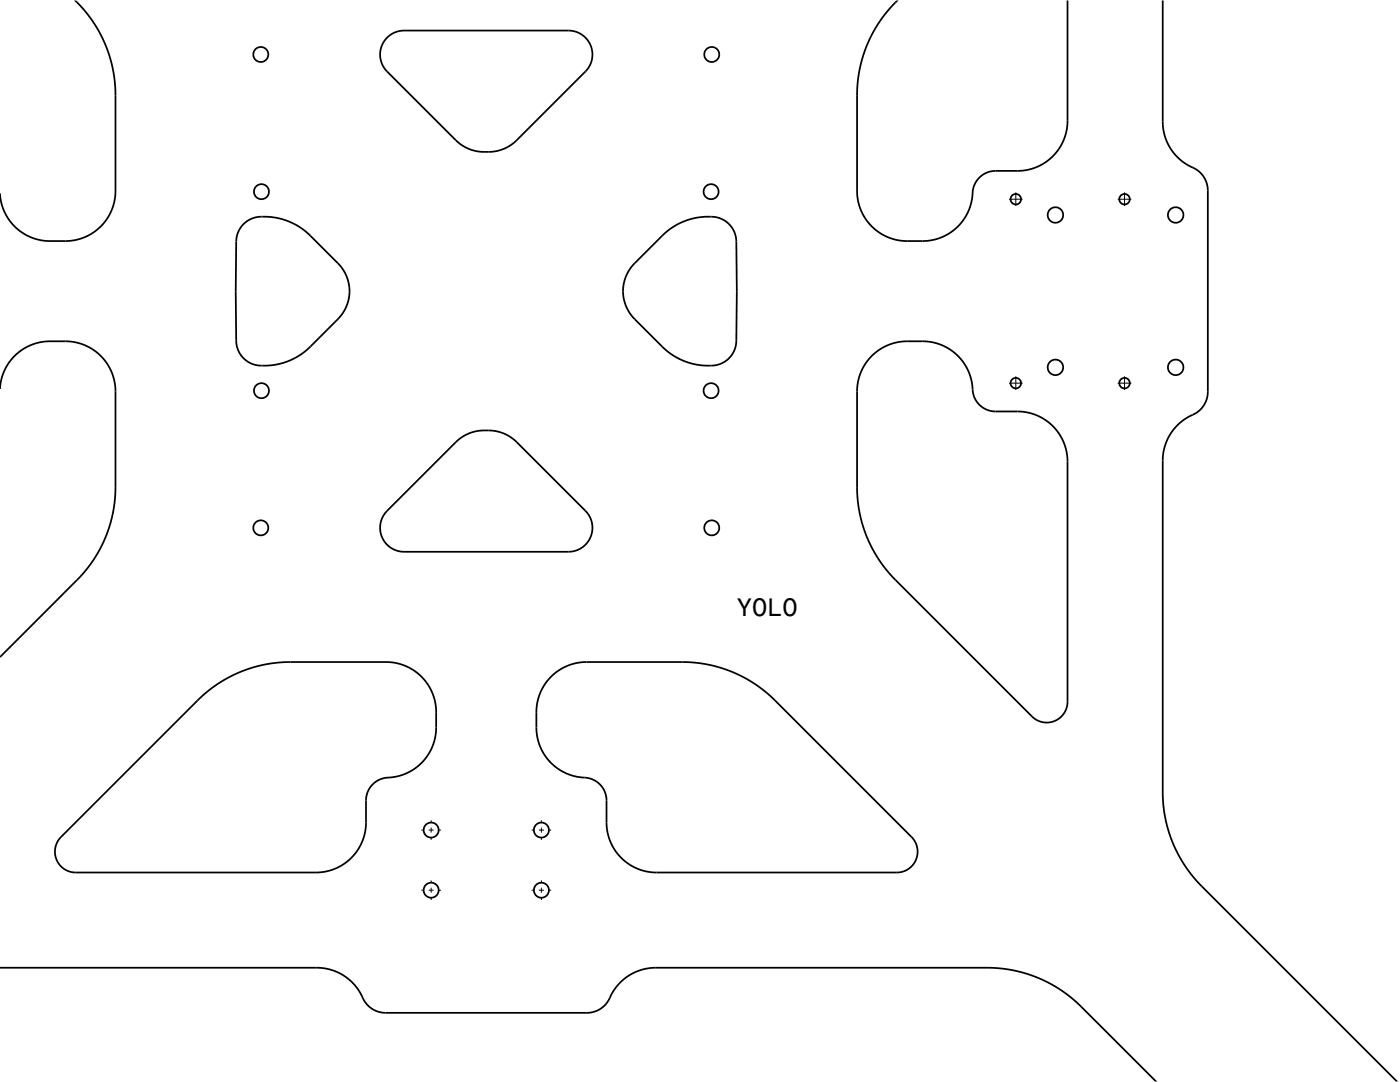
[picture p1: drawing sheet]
<svg xmlns="http://www.w3.org/2000/svg" width="279mm" height="216mm" viewBox="0 0 279 216" stroke-linecap="round" stroke-linejoin="round" font-family="sans-serif">
<defs><g id="words">
<text font-size="5" x="147" y="123">YOLO</text>
</g></defs>
<g fill="none" stroke="#000" stroke-width=".35">
<path d="M14.9 0l2.5 2.8 2.4 3.5 1.6 3.6 1.1 3.6 .3 2.3 .2 2.4v19.9a10 10 0 0 1-10 10h-3a10 10 0 0 1-10-9.5M179.2 0l-2.6 2.9-2.2 3.3-1.7 3.7-1.1 3.8-.4 2.5-.1 2.2-.1 19.7a10 10 0 0 0 10 10h3.1a10.2 10.2 0 0 0 10.1-10.4 4.6 4.6 0 0 1 4.5-3.6h4.3a10 10 0 0 0 10-10v-24.1M232 0v24.3a10.3 10.3 0 0 0 6.7 9.5 5 5 0 0 1 2.3 4.2v40.2a5.3 5.3 0 0 1-3.8 5 10 10 0 0 0-5.2 8.7l.1 66.6 .4 4.3 1.1 4.3 1.1 2.5 1.2 2.2 1.5 2.3 1.8 2.1 39.7 39.7M77.3 7.5l1.4-1 1.7-.4h33a4.8 4.8 0 0 1 4.5 3 4.8 4.8 0 0 1-1.1 5.2l-13.7 13.7a8 8 0 0 1-5.6 2.3h-.9a8 8 0 0 1-5.6-2.3l-13.7-13.7a4.8 4.8 0 0 1 0-6.8zM48.6 44.7a6.5 6.5 0 0 1 5.9-1.4 13 13 0 0 1 7.4 3.7l5.5 5.5a7.8 7.8 0 0 1 0 11.2l-5.5 5.5a12.5 12.5 0 0 1-11.5 3.4 5 5 0 0 1-3.3-4.6v-19.8a5 5 0 0 1 1.5-3.5zM132.1 47h.1a12.5 12.5 0 0 1 11.5-3.4 5 5 0 0 1 3.2 4.6v19.8a5.2 5.2 0 0 1-6 5 13 13 0 0 1-8.8-3.8l-5.4-5.5a7.8 7.8 0 0 1 0-11.2zM0 77.6a10 10 0 0 1 10-9.5h3a10 10 0 0 1 10 10v21.2l-.7 4.2-1.5 4.2-2 3.8-2.6 3.3-16.2 16.3M173.9 71.1a10 10 0 0 1 7.1-3h3.1a10.1 10.1 0 0 1 10.1 10.3 4.6 4.6 0 0 0 4.5 3.7h4.3a10 10 0 0 1 10 10v47.9a4.2 4.2 0 0 1-2.5 3.9 4.2 4.2 0 0 1-4.5-.9l-27.7-27.7-2.4-2.9-1.8-2.9-1.1-2.3-.8-2.4-.7-2.6-.3-2.5-.2-2.2v-19.4a10 10 0 0 1 2.9-7zM77.3 101.9l13.7-13.7a8 8 0 0 1 5.6-2.3h.9a8 8 0 0 1 5.6 2.3l13.7 13.7a4.8 4.8 0 0 1 1.1 5.2 4.8 4.8 0 0 1-4.5 3h-32.8a4.8 4.8 0 0 1-4.4-3 4.8 4.8 0 0 1 1.1-5.2zM110 135a10 10 0 0 1 7-2.9l21.5 .1 2.7 .4 2.4 .6 2.6 .9 2.3 1.1 2.9 1.8 2.9 2.4 27.6 27.6a4.2 4.2 0 0 1 .9 4.5 4.2 4.2 0 0 1-3.8 2.6h-48a10 10 0 0 1-10-10v-4.4a4.7 4.7 0 0 0-5.2-4.6 10 10 0 0 1-8.8-9.9v-3.1a10 10 0 0 1 3-7.1zM12.2 167l27.8-27.8 2.5-2.1 3-1.8 2.2-1.1 2.4-.9 2.6-.7 2.5-.4 2.5-.1h19.3a10 10 0 0 1 10 10v3.1a10.1 10.1 0 0 1-10.3 10.1 4.6 4.6 0 0 0-3.7 4.4v4.4a10 10 0 0 1-10 10h-47.9a4.2 4.2 0 0 1-3.8-2.6 4.2 4.2 0 0 1 .9-4.5zM0 193.1h63.2a10.2 10.2 0 0 1 9.5 6.7 5 5 0 0 0 4.3 2.3h40.1a5.3 5.3 0 0 0 5-3.8 10 10 0 0 1 8.8-5.2h66.2l3.3 .2 2.4 .4 2.9 .9 2.8 1.1 2.4 1.3 2.7 1.9 2.2 2 15 15"/>
<circle cx="52" cy="10.9" r="1.5"/>
<circle cx="142" cy="10.9" r="1.5"/>
<circle cx="52.2" cy="38.2" r="1.5"/>
<circle cx="141.9" cy="38.2" r="1.5"/>
<circle cx="202.7" cy="39.8" r="1.05"/>
<circle cx="224.4" cy="39.7" r="1.05"/>
<circle cx="210.6" cy="42.9" r="1.55"/>
<circle cx="234.6" cy="42.9" r="1.55"/>
<circle cx="52.2" cy="78" r="1.5"/>
<circle cx="141.9" cy="78" r="1.5"/>
<circle cx="202.7" cy="76.5" r="1.05"/>
<circle cx="210.6" cy="73.3" r="1.55"/>
<circle cx="224.4" cy="76.5" r="1.05"/>
<circle cx="234.6" cy="73.3" r="1.55"/>
<circle cx="52" cy="105.3" r="1.5"/>
<circle cx="142" cy="105.3" r="1.5"/>
<circle cx="86" cy="165.6" r="1.5"/>
<circle cx="86" cy="177.6" r="1.5"/>
<circle cx="108" cy="165.6" r="1.5"/>
<circle cx="108" cy="177.6" r="1.5"/>
</g>
<g fill="none" stroke="#000" stroke-width=".2">
<path d="M201.4 39.8h2.7M202.7 38.4v2.7M223.1 39.8h2.7M224.4 38.4v2.7M201.4 76.5h2.7M202.7 75.1v2.7M223.1 76.5h2.7M224.4 75.1v2.7M84.1 165.6h.4M84.1 177.6h.4M85.5 165.6h1M85.5 177.6h1"/>
<path d="M86 163.7v.4M86 165.1v1M86 167.1v.5M86 175.7v.4M86 177.1v1M86 179.1v.5M87.5 165.6h.5M87.5 177.6h.5M106.1 165.6h.4M106.1 177.6h.4M107.5 165.6h1M107.5 177.6h1"/>
<path d="M108 163.7v.4M108 165.1v1M108 167.1v.5M108 175.7v.4M108 177.1v1M108 179.1v.5M109.5 165.6h.5M109.5 177.6h.5"/>
</g>
<path d="M0 0h279.4v215.9h-279.4" fill="none" stroke="#fff" stroke-width=".2"/>
<use href="#words"/>
</svg>
